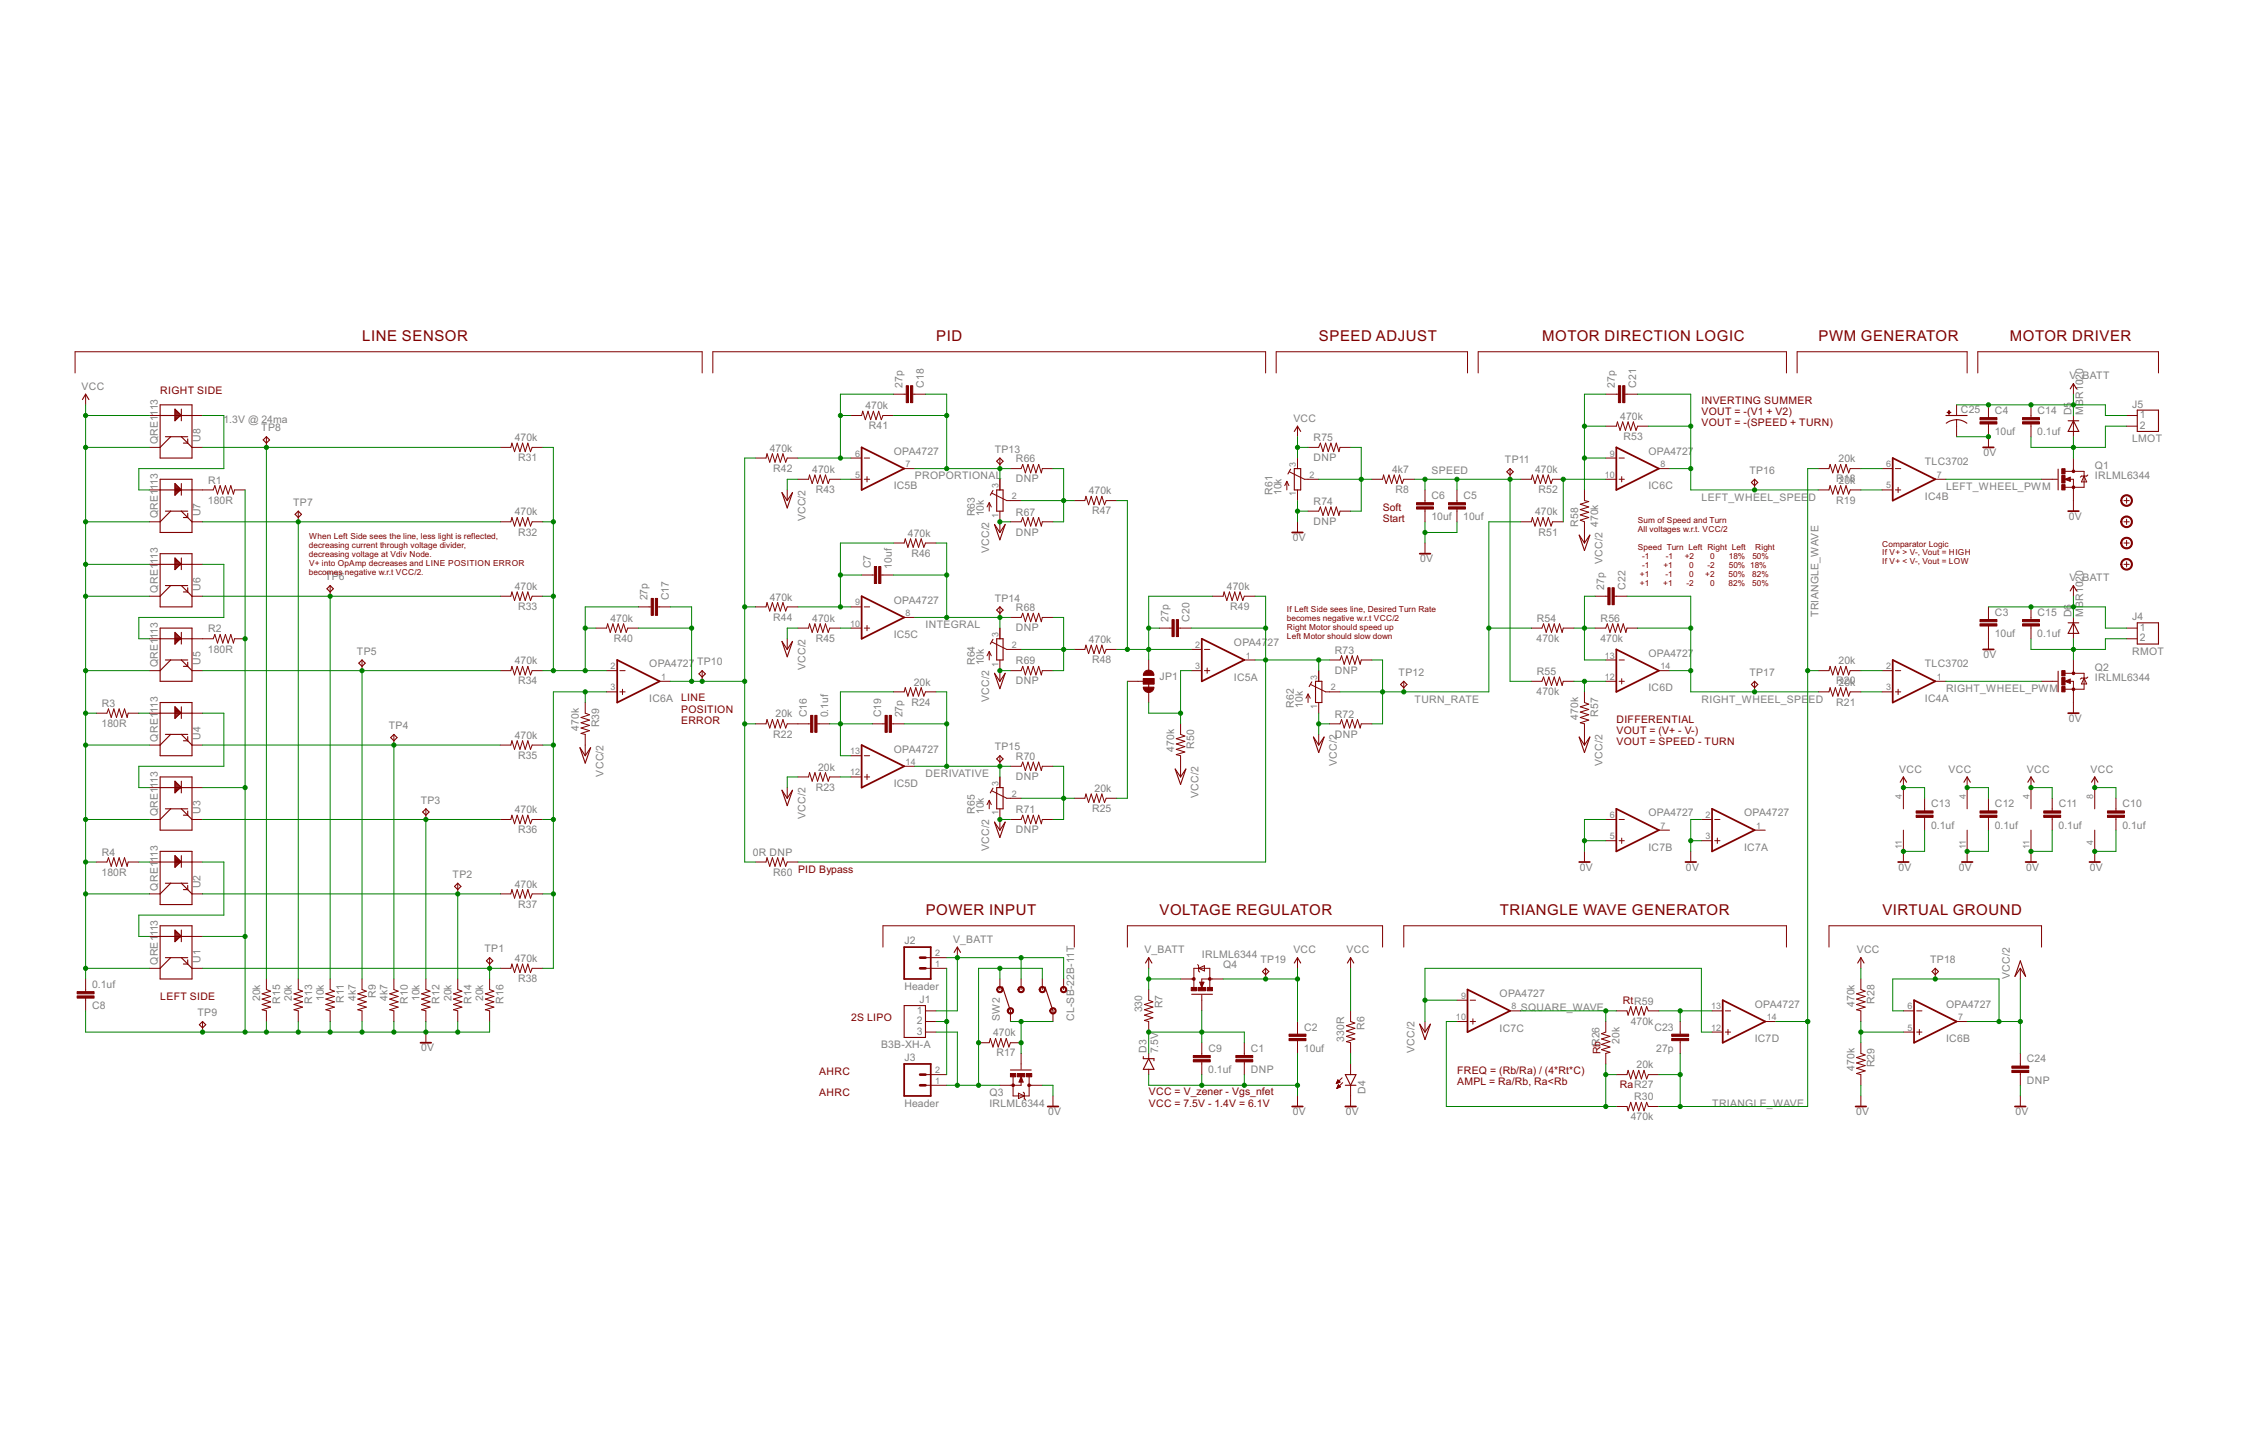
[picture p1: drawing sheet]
<svg xmlns="http://www.w3.org/2000/svg" width="432mm" height="279mm" viewBox="0 0 432 279" stroke-linecap="round" stroke-linejoin="round" font-family="sans-serif">
<defs><g id="words">
<g font-size="3.2" fill="#800000">
<text x="69.8" y="65.7">LINE SENSOR</text>
<text x="180.3" y="65.7">PID</text>
<text x="254" y="65.7">SPEED ADJUST</text>
<text x="297" y="65.7">MOTOR DIRECTION LOGIC</text>
<text x="350.3" y="65.7">PWM GENERATOR</text>
<text x="387.1" y="65.7">MOTOR DRIVER</text>
<text x="178.3" y="176.2">POWER INPUT</text>
<text x="223.3" y="176.2">VOLTAGE REGULATOR</text>
<text x="288.8" y="176.2">TRIANGLE WAVE GENERATOR</text>
<text x="362.5" y="176.2">VIRTUAL GROUND</text>
</g>
<g font-size="2.2" fill="#808080">
<text x="15.7" y="75.1">VCC</text>
<text x="173.8" y="74.7" transform="rotate(-90 173.8 74.7)">27p</text>
<text x="177.9" y="74.6" transform="rotate(-90 177.9 74.6)">C18</text>
<text x="311" y="74.7" transform="rotate(-90 311 74.7)">27p</text>
<text x="315.1" y="74.6" transform="rotate(-90 315.1 74.6)">C21</text>
<text x="398.6" y="73">V_BATT</text>
<text x="30.4" y="80" transform="rotate(-90 30.4 80)">113</text>
<text x="43" y="81.4">1.3V @ 24ma</text>
<text x="50.3" y="83.1">TP8</text>
<text x="166.7" y="78.8">470k</text>
<text x="167.3" y="82.7">R41</text>
<text x="249.1" y="81.2">VCC</text>
<text x="312" y="80.8">470k</text>
<text x="377.7" y="79.5">C25</text>
<text x="384.2" y="83.8">10uf</text>
<text x="384.2" y="79.7">C4</text>
<text x="392.4" y="83.8">0.1uf</text>
<text x="392.4" y="79.7">C14</text>
<text x="399" y="80" transform="rotate(-90 399 80)">D5</text>
<text x="401.2" y="80" transform="rotate(-90 401.2 80)">MBR1020</text>
<text x="410.6" y="78.5">J5</text>
<text x="412.1" y="80.5">1</text>
<text x="412.1" y="82.6">2</text>
<text x="30.4" y="85.5" transform="rotate(-90 30.4 85.5)">QRE1</text>
<text x="38.6" y="85.1" transform="rotate(-90 38.6 85.1)">U8</text>
<text x="99.1" y="84.9">470k</text>
<text x="99.8" y="88.8">R31</text>
<text x="148.3" y="87">470k</text>
<text x="172.1" y="87.6">OPA4727</text>
<text x="191.6" y="87.2">TP13</text>
<text x="195.7" y="89">R66</text>
<text x="253" y="88.8">DNP</text>
<text x="253" y="84.9">R75</text>
<text x="289.8" y="89.2">TP11</text>
<text x="312.7" y="84.7">R53</text>
<text x="317.5" y="87.6">OPA4727</text>
<text x="354.1" y="89">20k</text>
<text x="370.7" y="89.6">TLC3702</text>
<text x="382" y="87.8">0V</text>
<text x="410.6" y="85.1">LMOT</text>
<text x="30.4" y="94.3" transform="rotate(-90 30.4 94.3)">113</text>
<text x="40.1" y="93.1">R1</text>
<text x="148.9" y="90.8">R42</text>
<text x="156.5" y="91.1">470k</text>
<text x="157.1" y="94.9">R43</text>
<text x="172.1" y="94.2">IC5B</text>
<text x="176.2" y="92.3">PROPORTIONAL</text>
<text x="195.7" y="92.9">DNP</text>
<text x="209.7" y="95.2">470k</text>
<text x="245.1" y="95.3" transform="rotate(-90 245.1 95.3)">R61</text>
<text x="246.8" y="95.4" transform="rotate(-90 246.8 95.4)">10k</text>
<text x="268.1" y="91.1">4k7</text>
<text x="268.8" y="94.9">R8</text>
<text x="275.7" y="91.3">SPEED</text>
<text x="295.7" y="91.1">470k</text>
<text x="296.3" y="94.9">R52</text>
<text x="317.5" y="94.2">IC6C</text>
<text x="336.9" y="91.3">TP16</text>
<text x="353.6" y="92.9">R2108k</text>
<text x="374.8" y="94.3">LEFT_WHEEL_PWM</text>
<text x="403.5" y="92.3">IRLML6344</text>
<text x="403.5" y="90.2">Q1</text>
<text x="30.4" y="99.8" transform="rotate(-90 30.4 99.8)">QRE1</text>
<text x="38.6" y="99.4" transform="rotate(-90 38.6 99.4)">U7</text>
<text x="40" y="97">180R</text>
<text x="56.5" y="97.4">TP7</text>
<text x="99.1" y="99.3">470k</text>
<text x="155.1" y="100.4" transform="rotate(-90 155.1 100.4)">VCC/2</text>
<text x="187.8" y="99.4" transform="rotate(-90 187.8 99.4)">R63</text>
<text x="189.5" y="99.5" transform="rotate(-90 189.5 99.5)">10k</text>
<text x="195.7" y="99.3">R67</text>
<text x="210.3" y="99">R47</text>
<text x="253" y="101.1">DNP</text>
<text x="253" y="97.2">R74</text>
<text x="275.7" y="100.2">10uf</text>
<text x="275.7" y="96.1">C6</text>
<text x="281.8" y="100.2">10uf</text>
<text x="281.9" y="96.1">C5</text>
<text x="295.7" y="99.3">470k</text>
<text x="304" y="101.5" transform="rotate(-90 304 101.5)">R58</text>
<text x="307.8" y="101.5" transform="rotate(-90 307.8 101.5)">470k</text>
<text x="327.7" y="96.4">LEFT_WHEEL_SPEE</text>
<text x="348.3" y="96.4">D</text>
<text x="353.6" y="97">R19</text>
<text x="370.7" y="96.3">IC4B</text>
<text x="398.4" y="100.1">0V</text>
<text x="99.8" y="103.1">R32</text>
<text x="174.9" y="103.3">470k</text>
<text x="175.5" y="107.2">R46</text>
<text x="190.5" y="106.6" transform="rotate(-90 190.5 106.6)">VCC/2</text>
<text x="195.7" y="103.1">DNP</text>
<text x="249" y="104.2">0V</text>
<text x="296.3" y="103.1">R51</text>
<text x="30.4" y="108.7" transform="rotate(-90 30.4 108.7)">113</text>
<text x="38.6" y="113.7" transform="rotate(-90 38.6 113.7)">U6</text>
<text x="62.6" y="111.7">TP6</text>
<text x="99.1" y="113.6">470k</text>
<text x="167.7" y="109.4" transform="rotate(-90 167.7 109.4)">C7</text>
<text x="171.8" y="109.5" transform="rotate(-90 171.8 109.5)">10uf</text>
<text x="236.3" y="113.6">470k</text>
<text x="273.5" y="108.3">0V</text>
<text x="308.7" y="108.6" transform="rotate(-90 308.7 108.6)">VCC/2</text>
<text x="309" y="113.6" transform="rotate(-90 309 113.6)">27p</text>
<text x="313.1" y="113.5" transform="rotate(-90 313.1 113.5)">C22</text>
<text x="398.6" y="111.9">V_BATT</text>
<text x="30.4" y="114.2" transform="rotate(-90 30.4 114.2)">QRE1</text>
<text x="99.8" y="117.5">R33</text>
<text x="117.6" y="119.7">470k</text>
<text x="124.7" y="115.6" transform="rotate(-90 124.7 115.6)">27p</text>
<text x="128.8" y="115.6" transform="rotate(-90 128.8 115.6)">C17</text>
<text x="148.3" y="115.6">470k</text>
<text x="148.9" y="119.5">R44</text>
<text x="156.5" y="119.7">470k</text>
<text x="172.1" y="116.2">OPA4727</text>
<text x="191.6" y="115.8">TP14</text>
<text x="195.7" y="117.7">R68</text>
<text x="225" y="119.7" transform="rotate(-90 225 119.7)">27p</text>
<text x="229.1" y="119.7" transform="rotate(-90 229.1 119.7)">C20</text>
<text x="236.9" y="117.5">R49</text>
<text x="296" y="119.7">R54</text>
<text x="308.3" y="119.7">R56</text>
<text x="350.2" y="118.9" transform="rotate(-90 350.2 118.9)">TRIANGLE_WAVE</text>
<text x="384.2" y="118.6">C3</text>
<text x="392.4" y="118.6">C15</text>
<text x="399" y="118.9" transform="rotate(-90 399 118.9)">D6</text>
<text x="401.2" y="118.9" transform="rotate(-90 401.2 118.9)">MBR1020</text>
<text x="410.6" y="119.4">J4</text>
<text x="30.4" y="123" transform="rotate(-90 30.4 123)">113</text>
<text x="40" y="125.7">180R</text>
<text x="40.1" y="121.8">R2</text>
<text x="118.2" y="123.6">R40</text>
<text x="157.1" y="123.6">R45</text>
<text x="172.1" y="122.9">IC5C</text>
<text x="178.3" y="120.9">INTEGRAL</text>
<text x="195.7" y="121.6">DNP</text>
<text x="209.7" y="123.8">470k</text>
<text x="237.6" y="124.4">OPA47</text>
<text x="244.1" y="124.4">27</text>
<text x="257.1" y="125.9">R73</text>
<text x="296" y="123.6">470k</text>
<text x="308.2" y="123.6">470k</text>
<text x="384.2" y="122.7">10uf</text>
<text x="392.4" y="122.7">0.1uf</text>
<text x="412.1" y="121.5">1</text>
<text x="412.1" y="123.5">2</text>
<text x="30.4" y="128.5" transform="rotate(-90 30.4 128.5)">QRE1</text>
<text x="38.6" y="128.1" transform="rotate(-90 38.6 128.1)">U5</text>
<text x="68.7" y="126.1">TP5</text>
<text x="99.1" y="127.9">470k</text>
<text x="99.8" y="131.8">R34</text>
<text x="125" y="128.5">OPA4727</text>
<text x="134.3" y="128.1">TP10</text>
<text x="155.1" y="129.1" transform="rotate(-90 155.1 129.1)">VCC/2</text>
<text x="187.8" y="128.1" transform="rotate(-90 187.8 128.1)">R64</text>
<text x="189.5" y="128.1" transform="rotate(-90 189.5 128.1)">10k</text>
<text x="195.7" y="131.8">DNP</text>
<text x="195.7" y="127.9">R69</text>
<text x="210.3" y="127.7">R48</text>
<text x="223.3" y="130.9">JP1</text>
<text x="237.6" y="131.1">IC5A</text>
<text x="257.1" y="129.8">DNP</text>
<text x="269.4" y="130.2">TP12</text>
<text x="296" y="130">R55</text>
<text x="317.5" y="126.5">OPA4727</text>
<text x="336.9" y="130.2">TP17</text>
<text x="353.6" y="131.8">R2200k</text>
<text x="354.1" y="127.9">20k</text>
<text x="370.7" y="128.5">TLC3702</text>
<text x="382" y="126.7">0V</text>
<text x="403.5" y="131.2">IRLML6344</text>
<text x="403.5" y="129.1">Q2</text>
<text x="410.6" y="126.1">RMOT</text>
<text x="19.6" y="136.1">R3</text>
<text x="30.4" y="137.3" transform="rotate(-90 30.4 137.3)">113</text>
<text x="125" y="135.2">IC6A LINE</text>
<text x="175.5" y="135.9">R24</text>
<text x="176" y="132">20k</text>
<text x="190.5" y="135.2" transform="rotate(-90 190.5 135.2)">VCC/2</text>
<text x="249.2" y="136.3" transform="rotate(-90 249.2 136.3)">R62</text>
<text x="250.9" y="136.3" transform="rotate(-90 250.9 136.3)">10k</text>
<text x="272.4" y="135.3">TURN_RATE</text>
<text x="296" y="133.8">470k</text>
<text x="307.8" y="138" transform="rotate(-90 307.8 138)">R57</text>
<text x="317.5" y="133.1">IC6D</text>
<text x="327.7" y="135.3">RIGHT_WHEEL_SPE</text>
<text x="348.3" y="135.3">ED</text>
<text x="353.6" y="135.9">R21</text>
<text x="370.7" y="135.2">IC4A</text>
<text x="374.8" y="133.2">RIGHT_WHEEL_PWM</text>
<text x="19.6" y="140">180R</text>
<text x="30.4" y="142.8" transform="rotate(-90 30.4 142.8)">QRE1</text>
<text x="38.6" y="142.4" transform="rotate(-90 38.6 142.4)">U4</text>
<text x="74.9" y="140.4">TP4</text>
<text x="99.1" y="142.2">470k</text>
<text x="111.5" y="140.7" transform="rotate(-90 111.5 140.7)">470k</text>
<text x="115.4" y="140" transform="rotate(-90 115.4 140)">R39</text>
<text x="148.9" y="142">R22</text>
<text x="149.4" y="138.2">20k</text>
<text x="155.4" y="138.1" transform="rotate(-90 155.4 138.1)">C16</text>
<text x="159.5" y="138.1" transform="rotate(-90 159.5 138.1)">0.1uf</text>
<text x="169.7" y="138.1" transform="rotate(-90 169.7 138.1)">C19</text>
<text x="173.8" y="138.1" transform="rotate(-90 173.8 138.1)">27p</text>
<text x="257.1" y="142">DNP</text>
<text x="257.1" y="138.2">R72</text>
<text x="303.9" y="138.6" transform="rotate(-90 303.9 138.6)">470k</text>
<text x="398.4" y="139">0V</text>
<text x="99.8" y="146.1">R35</text>
<text x="116.2" y="149.5" transform="rotate(-90 116.2 149.5)">VCC/2</text>
<text x="157.6" y="148.4">20k</text>
<text x="172.1" y="144.9">OPA4727</text>
<text x="178.3" y="149.6">DERIVATIVE</text>
<text x="191.6" y="144.5">TP15</text>
<text x="195.7" y="146.4">R70</text>
<text x="226.1" y="144.8" transform="rotate(-90 226.1 144.8)">470k</text>
<text x="230" y="144.1" transform="rotate(-90 230 144.1)">R50</text>
<text x="257.5" y="147.5" transform="rotate(-90 257.5 147.5)">VCC/2</text>
<text x="308.7" y="147.5" transform="rotate(-90 308.7 147.5)">VCC/2</text>
<text x="365.8" y="148.8">VCC</text>
<text x="375.3" y="148.8">VCC</text>
<text x="390.4" y="148.8">VCC</text>
<text x="402.7" y="148.8">VCC</text>
<text x="30.4" y="151.7" transform="rotate(-90 30.4 151.7)">113</text>
<text x="81" y="154.7">TP3</text>
<text x="157.1" y="152.3">R23</text>
<text x="172.1" y="151.6">IC5D</text>
<text x="195.7" y="150.2">DNP</text>
<text x="210.8" y="152.5">20k</text>
<text x="230.9" y="153.6" transform="rotate(-90 230.9 153.6)">VCC/2</text>
<text x="371.9" y="155.4">C13</text>
<text x="384.2" y="155.4">C12</text>
<text x="396.5" y="155.4">C11</text>
<text x="408.8" y="155.4">C10</text>
<text x="30.4" y="157.1" transform="rotate(-90 30.4 157.1)">QRE1</text>
<text x="38.6" y="156.7" transform="rotate(-90 38.6 156.7)">U3</text>
<text x="99.1" y="156.6">470k</text>
<text x="99.8" y="160.4">R36</text>
<text x="155.1" y="157.7" transform="rotate(-90 155.1 157.7)">VCC/2</text>
<text x="187.8" y="156.7" transform="rotate(-90 187.8 156.7)">R65</text>
<text x="189.5" y="156.8" transform="rotate(-90 189.5 156.8)">10k</text>
<text x="195.7" y="160.5">DNP</text>
<text x="195.7" y="156.6">R71</text>
<text x="210.3" y="156.3">R25</text>
<text x="317.5" y="157.2">OPA4727</text>
<text x="335.9" y="157.2">OPA4727</text>
<text x="371.9" y="159.5">0.1uf</text>
<text x="384.2" y="159.5">0.1uf</text>
<text x="396.5" y="159.5">0.1uf</text>
<text x="408.8" y="159.5">0.1uf</text>
<text x="19.6" y="164.8">R4</text>
<text x="30.4" y="166" transform="rotate(-90 30.4 166)">113</text>
<text x="145" y="164.8">0R DNP</text>
<text x="190.5" y="163.9" transform="rotate(-90 190.5 163.9)">VCC/2</text>
<text x="304.2" y="167.6">0V</text>
<text x="317.5" y="163.8">IC7B</text>
<text x="324.7" y="167.6">0V</text>
<text x="335.9" y="163.8">IC7A</text>
<text x="365.7" y="167.6">0V</text>
<text x="377.3" y="167.6">0V</text>
<text x="390.2" y="167.6">0V</text>
<text x="402.5" y="167.6">0V</text>
<text x="19.6" y="168.6">180R</text>
<text x="30.4" y="171.5" transform="rotate(-90 30.4 171.5)">QRE1</text>
<text x="38.6" y="171.1" transform="rotate(-90 38.6 171.1)">U2</text>
<text x="87.2" y="169.1">TP2</text>
<text x="99.1" y="170.9">470k</text>
<text x="148.9" y="168.6">R60</text>
<text x="99.8" y="174.8">R37</text>
<text x="30.4" y="185.8" transform="rotate(-90 30.4 185.8)">QRE1</text>
<text x="30.4" y="180.3" transform="rotate(-90 30.4 180.3)">113</text>
<text x="38.6" y="185.4" transform="rotate(-90 38.6 185.4)">U1</text>
<text x="93.3" y="183.4">TP1</text>
<text x="99.1" y="185.2">470k</text>
<text x="174.2" y="181.7">J2</text>
<text x="183.6" y="181.5">V_BATT</text>
<text x="220.4" y="183.6">V_BATT</text>
<text x="231.5" y="184.4">IRLML6344</text>
<text x="242.8" y="185.4">TP19</text>
<text x="249.1" y="183.6">VCC</text>
<text x="259.3" y="183.6">VCC</text>
<text x="357.6" y="183.6">VCC</text>
<text x="371.7" y="185.4">TP18</text>
<text x="17.7" y="190.3">0.1uf</text>
<text x="99.8" y="189.1">R38</text>
<text x="174.2" y="190.6">Header</text>
<text x="235.6" y="186.5">Q4</text>
<text x="288.8" y="192">OPA4727</text>
<text x="387.1" y="188.5" transform="rotate(-90 387.1 188.5)">VCC/2</text>
<text x="17.8" y="194.3">C8</text>
<text x="38" y="195.7">TP9</text>
<text x="50.1" y="192.8" transform="rotate(-90 50.1 192.8)">20k</text>
<text x="54" y="193.3" transform="rotate(-90 54 193.3)">R15</text>
<text x="56.2" y="192.8" transform="rotate(-90 56.2 192.8)">20k</text>
<text x="60.1" y="193.3" transform="rotate(-90 60.1 193.3)">R13</text>
<text x="62.4" y="192.8" transform="rotate(-90 62.4 192.8)">10k</text>
<text x="66.2" y="193.1" transform="rotate(-90 66.2 193.1)">R11</text>
<text x="68.5" y="192.8" transform="rotate(-90 68.5 192.8)">4k7</text>
<text x="72.4" y="192.1" transform="rotate(-90 72.4 192.1)">R9</text>
<text x="74.6" y="192.8" transform="rotate(-90 74.6 192.8)">4k7</text>
<text x="78.5" y="193.3" transform="rotate(-90 78.5 193.3)">R10</text>
<text x="80.8" y="192.8" transform="rotate(-90 80.8 192.8)">10k</text>
<text x="84.7" y="193.3" transform="rotate(-90 84.7 193.3)">R12</text>
<text x="86.9" y="192.8" transform="rotate(-90 86.9 192.8)">20k</text>
<text x="90.8" y="193.3" transform="rotate(-90 90.8 193.3)">R14</text>
<text x="93.1" y="192.8" transform="rotate(-90 93.1 192.8)">20k</text>
<text x="96.9" y="193.3" transform="rotate(-90 96.9 193.3)">R16</text>
<text x="176.6" y="195.2">1</text>
<text x="176.6" y="197.2">2</text>
<text x="177.1" y="193.1">J1</text>
<text x="192.6" y="196.7" transform="rotate(-90 192.6 196.7)">SW2</text>
<text x="206.9" y="196.7" transform="rotate(-90 206.9 196.7)">CL-SB-22B-11T</text>
<text x="220" y="194.9" transform="rotate(-90 220 194.9)">330</text>
<text x="223.9" y="194.2" transform="rotate(-90 223.9 194.2)">R7</text>
<text x="292.9" y="194.6">SQUARE_WAVE</text>
<text x="314.1" y="197.3">470k</text>
<text x="338" y="194">OPA4727</text>
<text x="357.2" y="193.9" transform="rotate(-90 357.2 193.9)">470k</text>
<text x="361" y="193.3" transform="rotate(-90 361 193.3)">R28</text>
<text x="374.8" y="194">OPA4727</text>
<text x="81.1" y="202.4">0V</text>
<text x="169.7" y="201.8">B3B-XH-A</text>
<text x="176.6" y="199.3">3</text>
<text x="191.3" y="199.6">470k</text>
<text x="191.9" y="203.4">R17</text>
<text x="220.8" y="202.8" transform="rotate(-90 220.8 202.8)">D3</text>
<text x="223.1" y="202.8" transform="rotate(-90 223.1 202.8)">7.5V</text>
<text x="232.7" y="202.5">C9</text>
<text x="240.9" y="202.5">C1</text>
<text x="251.1" y="202.5">10uf</text>
<text x="251.2" y="198.4">C2</text>
<text x="258.9" y="200.6" transform="rotate(-90 258.9 200.6)">330R</text>
<text x="262.8" y="198.3" transform="rotate(-90 262.8 198.3)">R6</text>
<text x="272.4" y="202.8" transform="rotate(-90 272.4 202.8)">VCC/2</text>
<text x="288.8" y="198.6">IC7C</text>
<text x="308.1" y="201.4" transform="rotate(-90 308.1 201.4)">R26</text>
<text x="311.9" y="201" transform="rotate(-90 311.9 201)">20k</text>
<text x="318.6" y="198.4">C23</text>
<text x="319" y="202.5">27p</text>
<text x="338" y="200.7">IC7D</text>
<text x="374.8" y="200.7">IC6B</text>
<text x="174.2" y="204.3">J3</text>
<text x="232.7" y="206.6">0.1uf</text>
<text x="240.9" y="206.6">DNP</text>
<text x="315.2" y="205.7">20k</text>
<text x="357.2" y="206.2" transform="rotate(-90 357.2 206.2)">470k</text>
<text x="361" y="205.5" transform="rotate(-90 361 205.5)">R29</text>
<text x="390.4" y="208.7">DNP</text>
<text x="390.4" y="204.6">C24</text>
<text x="174.2" y="213.1">Header</text>
<text x="190.6" y="213.1">IRLML6344</text>
<text x="190.6" y="211">Q3</text>
<text x="201.9" y="214.7">0V</text>
<text x="249" y="214.7">0V</text>
<text x="259.2" y="214.7">0V</text>
<text x="263" y="210.6" transform="rotate(-90 263 210.6)">D4</text>
<text x="314.1" y="215.7">470k</text>
<text x="314.7" y="211.9">R30</text>
<text x="329.8" y="213.1">TRIANGLE_WAVE</text>
<text x="357.5" y="214.7">0V</text>
<text x="388.2" y="214.7">0V</text>
</g>
<g font-size="2.2" fill="#800000">
<text x="30.9" y="75.9">RIGHT SIDE</text>
<text x="327.7" y="77.7">INVERTING SUMMER</text>
<text x="327.7" y="79.9">VOUT = -(V1 + V2)</text>
<text x="327.7" y="82.1">VOUT = -(SPEED + TURN)</text>
<text x="266.3" y="98.3">Soft</text>
<text x="266.3" y="100.5">Start</text>
<text x="131.2" y="137.2">POSITION</text>
<text x="131.2" y="139.4">ERROR</text>
<text x="311.3" y="139.1">DIFFERENTIAL</text>
<text x="311.3" y="141.3">VOUT = (V+ - V-)</text>
<text x="311.3" y="143.5">VOUT = SPEED - TURN</text>
<text x="153.7" y="168">PID Bypass</text>
<text x="30.9" y="192.6">LEFT SIDE</text>
<text x="163.9" y="196.7">2S LIPO</text>
<text x="312.6" y="193.4">RtR59</text>
<text x="308.2" y="203" transform="rotate(-90 308.2 203)">Rb</text>
<text x="157.8" y="206.9">AHRC</text>
<text x="280.6" y="206.8">FREQ = (Rb/Ra) / (4*Rt*C)</text>
<text x="280.6" y="209">AMPL = Ra/Rb, Ra&lt;Rb</text>
<text x="312" y="209.6">RaR27</text>
<text x="157.8" y="211">AHRC</text>
<text x="221.3" y="210.9">VCC = V_zener - Vgs_nfet</text>
<text x="221.3" y="213.1">VCC = 7.5V - 1.4V = 6.1V</text>
</g>
<g font-size="1.9" fill="#808080">
<text x="164.7" y="87.9">6</text>
<text x="174.4" y="90">7</text>
<text x="249.6" y="90" transform="rotate(-90 249.6 90)">3</text>
<text x="310" y="87.9">9</text>
<text x="319.8" y="90">8</text>
<text x="363.3" y="90">6</text>
<text x="164.7" y="92">5</text>
<text x="192.3" y="94" transform="rotate(-90 192.3 94)">3</text>
<text x="249.6" y="95.6" transform="rotate(-90 249.6 95.6)">1</text>
<text x="252.2" y="92">2</text>
<text x="309.1" y="92">10</text>
<text x="363.3" y="94">5</text>
<text x="373" y="92">7</text>
<text x="192.3" y="99.7" transform="rotate(-90 192.3 99.7)">1</text>
<text x="194.9" y="96.1">2</text>
<text x="164.7" y="116.6">9</text>
<text x="174.4" y="118.6">8</text>
<text x="163.7" y="120.7">10</text>
<text x="192.3" y="122.7" transform="rotate(-90 192.3 122.7)">3</text>
<text x="194.9" y="124.8">2</text>
<text x="230.2" y="124.8">2</text>
<text x="117.6" y="128.9">2</text>
<text x="127.3" y="130.9">1</text>
<text x="192.3" y="128.4" transform="rotate(-90 192.3 128.4)">1</text>
<text x="230.2" y="128.9">3</text>
<text x="239.9" y="126.8">1</text>
<text x="253.7" y="130.9" transform="rotate(-90 253.7 130.9)">3</text>
<text x="309.1" y="126.8">13</text>
<text x="309.1" y="130.9">12</text>
<text x="319.8" y="128.9">14</text>
<text x="363.3" y="128.9">2</text>
<text x="373" y="130.9">1</text>
<text x="117.6" y="132.9">3</text>
<text x="253.7" y="136.5" transform="rotate(-90 253.7 136.5)">1</text>
<text x="256.3" y="132.9">2</text>
<text x="363.3" y="132.9">3</text>
<text x="163.7" y="145.2">13</text>
<text x="163.7" y="149.3">12</text>
<text x="174.4" y="147.3">14</text>
<text x="192.3" y="151.4" transform="rotate(-90 192.3 151.4)">3</text>
<text x="194.9" y="153.4">2</text>
<text x="366.3" y="153.9" transform="rotate(-90 366.3 153.9)">4</text>
<text x="378.6" y="153.9" transform="rotate(-90 378.6 153.9)">4</text>
<text x="390.9" y="153.9" transform="rotate(-90 390.9 153.9)">4</text>
<text x="403.1" y="153.9" transform="rotate(-90 403.1 153.9)">8</text>
<text x="192.3" y="157" transform="rotate(-90 192.3 157)">1</text>
<text x="310" y="157.5">6</text>
<text x="310" y="161.6">5</text>
<text x="319.8" y="159.6">7</text>
<text x="328.5" y="157.5">2</text>
<text x="328.5" y="161.6">3</text>
<text x="338.2" y="159.6">1</text>
<text x="366.3" y="163.5" transform="rotate(-90 366.3 163.5)">11</text>
<text x="378.6" y="163.5" transform="rotate(-90 378.6 163.5)">11</text>
<text x="390.9" y="163.5" transform="rotate(-90 390.9 163.5)">11</text>
<text x="403.1" y="162.7" transform="rotate(-90 403.1 162.7)">4</text>
<text x="180.1" y="184.1">2</text>
<text x="180.1" y="186.2">1</text>
<text x="280.4" y="196.4">10</text>
<text x="281.4" y="192.3">9</text>
<text x="291.1" y="194.4">8</text>
<text x="329.5" y="194.4">13</text>
<text x="340.3" y="196.4">14</text>
<text x="367.4" y="194.4">6</text>
<text x="377.1" y="196.4">7</text>
<text x="329.5" y="198.5">12</text>
<text x="367.4" y="198.5">5</text>
<text x="180.1" y="208.7">1</text>
<text x="180.1" y="206.6">2</text>
</g>
<g font-size="1.8" fill="#800000">
<text x="315.4" y="100.8">Sum of Speed and Turn</text>
<text x="59.5" y="105.6">decreasing current through voltage divider,</text>
<text x="59.5" y="107.3">decreasing voltage at Vdiv Node.</text>
<text x="59.5" y="103.9">When Left Side sees the line, less light is reflected,</text>
<text x="315.4" y="102.5">All voltages w.r.t. VCC/2</text>
<text x="315.4" y="105.9">Speed Turn Left Right Left</text>
<text x="316.3" y="107.6">-1</text>
<text x="320.8" y="107.6">-1</text>
<text x="324.5" y="107.6">+2</text>
<text x="329.4" y="107.6">0</text>
<text x="332.9" y="107.6">18%</text>
<text x="337.5" y="107.6">50%</text>
<text x="338.1" y="105.9">Right</text>
<text x="362.5" y="105.2">Comparator Logic</text>
<text x="362.5" y="107">If V+ &gt; V-, Vout = HIGH</text>
<text x="59.5" y="110.7">becomes negative w.r.t VCC/2.</text>
<text x="59.5" y="109">V+ into OpAmp decreases and LINE POSITION ERROR</text>
<text x="315.8" y="111">+1</text>
<text x="315.8" y="112.8">+1</text>
<text x="316.3" y="109.3">-1</text>
<text x="320.3" y="112.8">+1</text>
<text x="320.4" y="109.3">+1</text>
<text x="320.8" y="111">-1</text>
<text x="324.8" y="112.8">-2</text>
<text x="325.3" y="109.3">0</text>
<text x="325.3" y="111">0</text>
<text x="328.4" y="111">+2</text>
<text x="328.9" y="109.3">-2</text>
<text x="329.4" y="112.8">0</text>
<text x="332.9" y="111">50%</text>
<text x="332.9" y="112.8">82%</text>
<text x="332.9" y="109.3">50% 18%</text>
<text x="337.5" y="111">82%</text>
<text x="337.5" y="112.8">50%</text>
<text x="362.5" y="108.7">If V+ &lt; V-, Vout = LOW</text>
<text x="247.8" y="119.6">becomes negative w.r.t VCC/2</text>
<text x="247.9" y="117.9">If Left Side sees line, Desired Turn Rate</text>
<text x="247.9" y="121.3">Right Motor should speed up</text>
<text x="247.9" y="123">Left Motor should slow down</text>
</g>
</g></defs>
<g fill="none" stroke="#800000" stroke-width=".19">
<path d="M14.5 71.8v-4.1h120.7v4.1M16.5 75.9v2.1M137.3 71.8v-4.1h106.5v4.1M172.1 75.9h2.4M175.8 75.9h2.4M245.8 71.8v-4.1h36.8v4.1M284.7 71.8v-4.1h59.4v4.1M309.3 75.9h2.4M312.9 75.9h2.5M346.1 71.8v-4.1h32.8v4.1M376.8 78v2M380.9 71.8v-4.1h34.8v4.1"/>
<path d="M383 78v2.4M391.2 78v2.4M399.3 73.9v2M28.8 80h2M28.8 94.3h2M28.8 86.1h2M37 80h2M37 94.3h4.1l.3-.8 .5 1.6 .5-1.6 .5 1.6 .5-1.6 .5 1.6 .5-1.6 .6 1.6 .2-.8h2M37 86.1h2M51.3 84.1v2M57.4 98.4v2.1M96.4 86.1h2l.2-.8 .5 1.7 .5-1.7 .5 1.7 .5-1.7 .6 1.7 .5-1.7 .5 1.7 .3-.9h2"/>
<path d="M145.5 88.2h2l.2-.8 .6 1.6 .5-1.6 .5 1.6 .5-1.6 .5 1.6 .5-1.6 .5 1.6 .3-.8h2.1M151.6 94.3v2.1M153.7 92.3h2l.2-.8 .5 1.6 .6-1.6 .5 1.6 .5-1.6 .5 1.6 .5-1.6 .5 1.6 .3-.8h2.1M163.9 92.3h2M163.9 80h2l.3-.8 .5 1.6 .5-1.6 .5 1.6 .5-1.6 .5 1.6 .5-1.6 .5 1.6 .4-.8h2M163.9 88.2h2M166.5 92.3h1M166.5 88.2h1M167 91.8v1M174.1 90.2h2.1M190.5 96.8v1.6M190.5 96.8l-.4 .8"/>
<path d="M190.5 96.8l.4 .8M191.1 95l2.8 1.4h2.8M192.6 88.2v2M192.6 92.3v2M192.6 98.4v4.1M194.6 90.2h2.1l.3-.8 .5 1.7 .5-1.7 .5 1.7 .5-1.7 .5 1.7 .5-1.7 .6 1.7 .1-.9h2.1M206.9 96.4h2l.2-.8 .6 1.6 .5-1.6 .5 1.6 .5-1.6 .5 1.6 .5-1.6 .5 1.6 .3-.8h2.1M247.8 92.7v1.6M247.8 92.7l-.4 .8M247.8 92.7l.4 .8M248.4 90.9l2.8 1.4h2.8M249.9 82.1v2"/>
<path d="M249.9 88.2v2M249.9 94.3v2.1M251.9 86.1h2.1l.3-.8 .5 1.7 .5-1.7 .5 1.7 .5-1.7 .6 1.7 .5-1.7 .5 1.7 .2-.9h2M251.9 98.4h2.1l.3-.8 .5 1.7 .5-1.7 .5 1.7 .5-1.7 .6 1.7 .5-1.7 .5 1.7 .2-.9h2M264.2 92.3h2.1l.2-.8 .5 1.6 .5-1.6 .5 1.6 .5-1.6 .5 1.6 .5-1.6 .5 1.6 .4-.8h2M274.4 94.3v2.5M274.4 98v2.5M280.6 94.3v2.5M280.6 98v2.5M290.8 90.2v2.1M292.9 92.3h2l.2-.8 .5 1.6 .6-1.6 .5 1.6 .5-1.6 .5 1.6 .5-1.6 .5 1.6 .3-.8h2.1M305.2 94.3v2.1l.8 .2-1.6 .5 1.6 .5-1.6 .5 1.6 .5-1.6 .5 1.6 .6-1.6 .5 .8 .3v4.1"/>
<path d="M309.3 92.3h2M309.3 82.1h2l.2-.9 .5 1.7 .5-1.7 .6 1.7 .5-1.7 .5 1.7 .5-1.7 .5 1.7 .3-.8h2.1M309.3 88.2h2M311.8 92.3h1M311.8 88.2h1M312.3 91.8v1M319.5 90.2h2M337.9 92.3v2M350.2 94.3h2.1l.2-.8 .5 1.6 .5-1.6 .5 1.6 .5-1.6 .5 1.6 .5-1.6 .5 1.6 .3-.8h2.1M350.2 90.2h2.1l.2-.8 .5 1.7 .5-1.7 .5 1.7 .5-1.7 .5 1.7 .5-1.7 .5 1.7 .3-.9h2.1M362.5 94.3h2M362.5 90.2h2"/>
<path d="M365 94.3h1.1M365 90.2h1.1M365.6 93.8v1M372.7 92.3h2.1M376.8 80.8v3.3M383 81.6v4.5M391.2 81.6v2.5M393.2 92.3h3.1M397.7 92.3l1-.4v.8zM397.7 90.8h3.7v3h-3.7M398.6 92.3h.7v6.1M399.3 80v4.1"/>
<path d="M399.3 88.2v2.6M401.4 91.7l.5 1.1h-1zM402.1 91.5l-.2 .2h-1l-.2 .2M409.1 96.4h1M409.6 80h2M409.6 82.1h2M409.6 95.9v1M409.6 100v1M28.8 114.8h2M28.8 100.5h2M28.8 108.7h2M37 114.8h2"/>
<path d="M37 100.5h2M37 108.7h2M63.6 112.8v2M96.4 114.8h2l.2-.8 .5 1.6 .5-1.6 .5 1.6 .5-1.6 .6 1.6 .5-1.6 .5 1.6 .3-.8h2M96.4 100.5h2l.2-.8 .5 1.6 .5-1.6 .5 1.6 .5-1.6 .6 1.6 .5-1.6 .5 1.6 .3-.8h2M123 116.9h2.4M126.6 116.9h2.5M145.5 116.9h2l.2-.9 .6 1.7 .5-1.7 .5 1.7 .5-1.7 .5 1.7 .5-1.7 .5 1.7 .3-.8h2.1M163.9 116.9h2M165.9 110.7h2.5M166.5 116.9h1M169.6 110.7h2.5"/>
<path d="M172.1 104.6h2l.2-.8 .6 1.6 .5-1.6 .5 1.6 .5-1.6 .5 1.6 .5-1.6 .5 1.6 .3-.8h2.1M174.1 118.9h2.1M192.6 116.9v2M194.6 100.5h2.1l.3-.8 .5 1.6 .5-1.6 .5 1.6 .5-1.6 .5 1.6 .5-1.6 .6 1.6 .1-.8h2.1M194.6 118.9h2.1l.3-.8 .5 1.6 .5-1.6 .5 1.6 .5-1.6 .5 1.6 .5-1.6 .6 1.6 .1-.8h2.1M233.5 114.8h2.1l.2-.8 .5 1.6 .5-1.6 .5 1.6 .5-1.6 .5 1.6 .5-1.6 .6 1.6 .2-.8h2.1M249.9 100.5v2M274.4 104.6v2M292.9 100.5h2l.2-.8 .5 1.6 .6-1.6 .5 1.6 .5-1.6 .5 1.6 .5-1.6 .5 1.6 .3-.8h2.1M307.2 114.8h2.5M310.9 114.8h2.5M383 116.9v2.4"/>
<path d="M391.2 116.9v2.4M399.3 112.8v2M399.3 118.9v4.1M409.1 100.5h1M409.1 104.6h1M409.1 108.7h1M409.6 104.1v1M409.6 108.2v1M18.5 137.3h2.1l.3-.8 .5 1.7 .5-1.7 .5 1.7 .5-1.7 .6 1.7 .5-1.7 .5 1.7 .2-.9h2M28.8 137.3h2M28.8 123h2M28.8 129.1h2"/>
<path d="M37 137.3h2M37 123h4.1l.3-.8 .5 1.6 .5-1.6 .5 1.6 .5-1.6 .5 1.6 .5-1.6 .6 1.6 .2-.8h2M37 129.1h2M69.7 127.1v2M96.4 129.1h2l.2-.8 .5 1.7 .5-1.7 .5 1.7 .5-1.7 .6 1.7 .5-1.7 .5 1.7 .3-.9h2M112.7 135.3v2l.8 .3-1.6 .6 1.6 .5-1.6 .5 1.6 .5-1.6 .5 1.6 .5-1.6 .5 .8 .2v4.1M114.8 120.9h2l.2-.8 .5 1.7 .5-1.7 .6 1.7 .5-1.7 .5 1.7 .5-1.7 .5 1.7 .3-.9h2.1M116.8 133.2h2.1M116.8 129.1h2.1M119.4 133.2h1M119.4 129.1h1M119.9 132.7v1.1"/>
<path d="M127 131.2h2.1M135.2 129.1v2.1M145.5 139.4h2l.2-.8 .6 1.6 .5-1.6 .5 1.6 .5-1.6 .5 1.6 .5-1.6 .5 1.6 .3-.8h4.5M151.6 123v2.1M153.7 120.9h2l.2-.8 .5 1.7 .6-1.7 .5 1.7 .5-1.7 .5 1.7 .5-1.7 .5 1.7 .3-.9h2.1M157.4 139.4h2.4M163.9 120.9h2M166.5 120.9h1M167 120.4v1.1M168 139.4h2.5M171.7 139.4h2.4M172.1 133.2h2l.2-.8 .6 1.6 .5-1.6 .5 1.6 .5-1.6 .5 1.6 .5-1.6 .5 1.6 .3-.8h2.1"/>
<path d="M190.5 125.5v1.6M190.5 125.5l-.4 .8M190.5 125.5l.4 .8M191.1 123.6l2.8 1.5h2.8M192.6 120.9v2.1M192.6 127.1v4.1M194.6 129.1h2.1l.3-.8 .5 1.7 .5-1.7 .5 1.7 .5-1.7 .5 1.7 .5-1.7 .6 1.7 .1-.9h2.1M206.9 125.1h2l.2-.9 .6 1.7 .5-1.7 .5 1.7 .5-1.7 .5 1.7 .5-1.7 .5 1.7 .3-.8h2.1M217.1 131.2h3.1M220.2 130.7h2v1h-2zM221.2 127.1v2M221.2 133.2v2.1"/>
<path d="M223.3 120.9h2.4M226.9 120.9h2.5M227.4 139.4v2l.8 .3-1.7 .5 1.7 .5-1.7 .6 1.7 .5-1.7 .5 1.7 .5-1.7 .5 .9 .2v4.1M229.4 125.1h2.1M229.4 129.1h2.1M232 125.1h1M232 129.1h1M232.5 128.6v1M239.6 127.1h2.1M251.9 133.6v1.7M251.9 133.6l-.4 .9M251.9 133.6l.4 .9"/>
<path d="M252.5 131.8l2.8 1.4h2.8M254 129.1v2.1M254 135.3v2M256 139.4h2.1l.3-.8 .5 1.6 .5-1.6 .5 1.6 .5-1.6 .5 1.6 .6-1.6 .5 1.6 .2-.8h2M256 127.1h2.1l.3-.8 .5 1.6 .5-1.6 .5 1.6 .5-1.6 .5 1.6 .6-1.6 .5 1.6 .2-.8h2M270.4 131.2v2M294.9 131.2h2.1l.3-.8 .5 1.6 .5-1.6 .5 1.6 .5-1.6 .5 1.6 .6-1.6 .5 1.6 .2-.8h2M294.9 120.9h2.1l.3-.8 .5 1.7 .5-1.7 .5 1.7 .5-1.7 .5 1.7 .6-1.7 .5 1.7 .2-.9h2M305.2 133.2v2.1l.8 .3-1.6 .5 1.6 .5-1.6 .5 1.6 .5-1.6 .6 1.6 .5-1.6 .5 .8 .2v4.1M307.2 120.9h2.1l.3-.8 .5 1.7 .5-1.7 .5 1.7 .5-1.7 .5 1.7 .5-1.7 .5 1.7 .3-.9h2M309.3 131.2h2M309.3 127.1h2"/>
<path d="M311.8 131.2h1M311.8 127.1h1M312.3 130.7v1M319.5 129.1h2M337.9 131.2v2M350.2 133.2h2.1l.2-.8 .5 1.6 .5-1.6 .5 1.6 .5-1.6 .5 1.6 .5-1.6 .5 1.6 .3-.8h2.1M350.2 129.1h2.1l.2-.8 .5 1.7 .5-1.7 .5 1.7 .5-1.7 .5 1.7 .5-1.7 .5 1.7 .3-.9h2.1M362.5 133.2h2M362.5 129.1h2M365 133.2h1.1M365 129.1h1.1M365.6 132.7v1.1"/>
<path d="M372.7 131.2h2.1M383 120.5v4.6M391.2 120.5v2.5M393.2 131.2h3.1M397.7 131.2l1-.4v.8zM397.7 129.6h3.7v3.1h-3.7M398.6 131.2h.7v6.1M399.3 127.1v2.5M401.4 130.6l.5 1.1h-1zM402.1 130.4l-.2 .2h-1l-.2 .2M409.6 120.9h2M409.6 123h2"/>
<path d="M28.8 143.5h2M28.8 157.8h2M28.8 151.7h2M37 143.5h2M37 157.8h2M37 151.7h2M75.9 141.4v2.1M82 155.7v2.1M96.4 143.5h2l.2-.9 .5 1.7 .5-1.7 .5 1.7 .5-1.7 .6 1.7 .5-1.7 .5 1.7 .3-.8h2M96.4 157.8h2l.2-.8 .5 1.6 .5-1.6 .5 1.6 .5-1.6 .6 1.6 .5-1.6 .5 1.6 .3-.8h2M151.6 151.7v2M153.7 149.6h2l.2-.8 .5 1.6 .6-1.6 .5 1.6 .5-1.6 .5 1.6 .5-1.6 .5 1.6 .3-.8h2.1"/>
<path d="M163.9 149.6h2M163.9 145.5h2M166.5 149.6h1M166.5 145.5h1M167 149.1v1M174.1 147.6h2.1M190.5 154.1v1.6M190.5 154.1l-.4 .8M190.5 154.1l.4 .8M191.1 152.3l2.8 1.4h2.8M192.6 145.5v2.1M192.6 149.6v2.1"/>
<path d="M192.6 155.7v4.2M194.6 157.8h2.1l.3-.8 .5 1.6 .5-1.6 .5 1.6 .5-1.6 .5 1.6 .5-1.6 .6 1.6 .1-.8h2.1M194.6 147.6h2.1l.3-.9 .5 1.7 .5-1.7 .5 1.7 .5-1.7 .5 1.7 .5-1.7 .6 1.7 .1-.8h2.1M206.9 153.7h2l.2-.8 .6 1.6 .5-1.6 .5 1.6 .5-1.6 .5 1.6 .5-1.6 .5 1.6 .3-.8h2.1M254 141.4v2.1M309.3 157.8h2M311.8 157.8h1M319.5 159.9h2M327.7 157.8h2M330.2 157.8h1.1M337.9 159.9h2.1M366.6 149.6v6.1"/>
<path d="M366.6 159.9v6.1M370.7 153.7v2.5M370.7 157.4v2.5M378.9 149.6v6.1M378.9 159.9v6.1M383 153.7v2.5M383 157.4v2.5M391.2 149.6v6.1M391.2 159.9v6.1M395.2 153.7v2.5M395.2 157.4v2.5M403.4 149.6v6.1"/>
<path d="M403.4 159.9v6.1M407.5 153.7v2.5M407.5 157.4v2.5M18.5 166h2.1l.3-.8 .5 1.6 .5-1.6 .5 1.6 .5-1.6 .6 1.6 .5-1.6 .5 1.6 .2-.8h2M28.8 172.1h2M28.8 166h2M37 172.1h2M37 166h2M88.2 170.1v2M96.4 172.1h2l.2-.8 .5 1.7 .5-1.7 .5 1.7 .5-1.7 .6 1.7 .5-1.7 .5 1.7 .3-.9h2M145.5 166h2l.2-.8 .6 1.6 .5-1.6 .5 1.6 .5-1.6 .5 1.6 .5-1.6 .5 1.6 .3-.8h2.1M305.2 163.9v2.1"/>
<path d="M309.3 161.9h2M311.8 161.9h1M312.3 161.4v1M325.6 163.9v2.1M327.7 161.9h2M330.2 161.9h1.1M330.8 161.4v1M16.5 188.5v2.5M16.5 192.2v2.4M28.8 186.5h2M28.8 180.3h2M37 186.5h2"/>
<path d="M37 180.3h2M39 196.7v2M51.3 188.5v2l.8 .4-1.6 .5 1.6 .5-1.6 .5 1.6 .5-1.6 .5 1.6 .5-1.6 .5 .8 .2v2.1M57.4 188.5v2l.9 .4-1.7 .5 1.7 .5-1.7 .5 1.7 .5-1.7 .5 1.7 .5-1.7 .5 .8 .2v2.1M63.6 188.5v2l.8 .4-1.6 .5 1.6 .5-1.6 .5 1.6 .5-1.6 .5 1.6 .5-1.6 .5 .8 .2v2.1M69.7 188.5v2l.8 .4-1.6 .5 1.6 .5-1.6 .5 1.6 .5-1.6 .5 1.6 .5-1.6 .5 .8 .2v2.1M75.9 188.5v2l.8 .4-1.6 .5 1.6 .5-1.6 .5 1.6 .5-1.6 .5 1.6 .5-1.6 .5 .8 .2v2.1M82 188.5v2l.8 .4-1.6 .5 1.6 .5-1.6 .5 1.6 .5-1.6 .5 1.6 .5-1.6 .5 .8 .2v2.1M82 198.7v2.1M88.2 188.5v2l.8 .4-1.7 .5 1.7 .5-1.7 .5 1.7 .5-1.7 .5 1.7 .5-1.7 .5 .9 .2v2.1M94.3 188.5v2l.8 .4-1.6 .5 1.6 .5-1.6 .5 1.6 .5-1.6 .5 1.6 .5-1.6 .5 .8 .2v2.1M94.3 184.4v2.1"/>
<path d="M96.4 186.5h2l.2-.9 .5 1.7 .5-1.7 .5 1.7 .5-1.7 .6 1.7 .5-1.7 .5 1.7 .3-.8h2M170.1 182.4v-4.1h36.8v4.1M178.2 186.5h4.1M178.2 194.6h2.1M178.2 196.7h2.1M178.2 198.7h2.1M178.2 184.4h4.1M184.4 182.4v2M192.6 188.5v2M194.6 194.6v2.1M196.7 188.5v2M200.7 188.5v2"/>
<path d="M202.8 194.6v2.1M204.9 188.5v2M217.1 182.4v-4.1h49.2v4.1M221.2 184.4v2.1M221.2 190.5v2.1l.8 .3-1.6 .5 1.6 .5-1.6 .5 1.6 .5-1.6 .6 1.6 .5-1.6 .5 .8 .2v2M227.4 188.5h2.5M229.9 190.1v-3.6h3.1v3.6M230.7 185.7l.1 .2v1.1l.3 .2M230.8 186.5l1.2-.6v1.1zM231.1 189.1h.8l-.4 1zM231.5 191.6v3M235.6 188.5h-4.1v.7"/>
<path d="M243.8 186.5v2M249.9 184.4v2.1M249.9 196.7v2.5M260.1 184.4v2.1M260.1 194.6v2.1l.8 .3-1.6 .5 1.6 .5-1.6 .5 1.6 .6-1.6 .5 1.6 .5-1.6 .5 .8 .2v2M270.4 182.4v-4.1h73.7v4.1M274.4 196.7v2M280.6 196.7h2M280.6 192.6h2M283.1 196.7h1.1M283.1 192.6h1.1M283.7 196.2v1"/>
<path d="M290.8 194.6h2.1M309.3 196.7v2l-.9 .4 1.7 .5-1.7 .5 1.7 .5-1.7 .5 1.7 .5-1.7 .5 1.7 .5-.8 .2v2.1M311.3 194.6h2.1l.2 .9 .5-1.7 .5 1.7 .5-1.7 .5 1.7 .5-1.7 .5 1.7 .5-1.7 .4 .8h2M323.6 196.7v2.5M329.7 194.6h2.1M329.7 198.7h2.1M332.3 194.6h1M332.3 198.7h1M332.8 198.2v1M340 196.7h2M352.3 182.4v-4.1h40.9v4.1M358.4 188.5v2l.8 .4-1.6 .5 1.6 .5-1.6 .5 1.6 .5-1.6 .5 1.6 .5-1.6 .5 .8 .2v2.1"/>
<path d="M358.4 184.4v2.1M366.6 194.6h2M366.6 198.7h2M369.1 194.6h1.1M369.1 198.7h1.1M369.7 198.2v1M372.7 186.5v2M376.8 196.7h2.1M389.1 186.5v2M178.2 206.9h4.1M178.2 209h4.1M188.5 200.8h2l.2-.8 .5 1.6 .5-1.6 .6 1.6 .5-1.6 .5 1.6 .5-1.6 .5 1.6 .3-.8h2.1"/>
<path d="M195.1 207.3v3.7h3.1v-3.7M196.2 210.5l1.1 .5-1.1 .5zM196.7 207.3l.4 1.1h-.8zM196.7 208.3v.7h-4.1M196.7 202.8v3.1M197.1 210.3l.2 .2v1l.2 .2M198.2 209h2.5M202.8 211v2.1M221.2 202.8v1.1M221.2 205.9v1M231.5 200.8v2.4M231.5 204.5v2.4"/>
<path d="M239.6 200.8v2.4M239.6 204.5v2.4M249.9 200.4v2.4M249.9 211v2.1M257.4 208.6h.1M257.4 208.5h.3M257.5 208.4h.5M257.5 209.5h.2M257.5 208.3h.5M257.5 209.4h.4M257.6 208.2h.3M257.6 209.3h.5"/>
<path d="M257.6 208.1h.3M257.6 208h.2M257.6 209.2h.5M257.7 208l-.3 .7M257.7 208l.4 .4-.7 .3M257.7 208h.1M257.7 209.1h.3M257.7 209h.2M257.8 208.9l.4 .4-.7 .3zM258.5 207.5l-1.1 1.2M258.6 208.5l-1.1 1.1M260.1 204.9v2"/>
<path d="M260.1 209v4.1M311.3 206.9h2.1l.2-.8 .5 1.7 .5-1.7 .5 1.7 .5-1.7 .5 1.7 .5-1.7 .5 1.7 .4-.9h2M311.3 213.1h2.1l.2 .8 .5-1.6 .5 1.6 .5-1.6 .5 1.6 .5-1.6 .5 1.6 .5-1.6 .4 .8h2M323.6 200.4v2.4M358.4 200.8v2l.8 .3-1.6 .5 1.6 .6-1.6 .5 1.6 .5-1.6 .5 1.6 .5-1.6 .5 .8 .2v2.1M358.4 211v2.1M389.1 202.8v2.5M389.1 206.5v2.5M389.1 211v2.1"/>
</g>
<g fill="#800000" stroke="#800000" stroke-width=".19">
<path d="M399.2 90.6h.3v.3h-.3z" fill-rule="evenodd"/>
<path d="M399.2 132.5h.3v.4h-.3z" fill-rule="evenodd"/>
<path d="M399.2 129.5h.3v.3h-.3z" fill-rule="evenodd"/>
<path d="M220.2 132.3h2a1.03 1.03 0 0 1-1 1.1 1.03 1.03 0 0 1-1-1.1z" fill-rule="evenodd"/>
<path d="M220.5 129.4a1.03 1.03 0 0 1 1.1-.3 1.03 1.03 0 0 1 .6 .9h-2z" fill-rule="evenodd"/>
<path d="M194.2 194.2a.62 .62 0 0 1 .9 .2 .62 .62 0 0 1-.3 .8 .62 .62 0 0 1-.8-.6h.2a.41 .41 0 0 1 .6-.3 .41 .41 0 0 1 .1 .7 .41 .41 0 0 1-.7-.2v-.2h-.2z" fill-rule="evenodd"/>
<path d="M192.1 190.1a.61 .61 0 0 1 1 .1 .61 .61 0 0 1-.4 .9 .61 .61 0 0 1-.7-.6h.2a.4 .4 0 0 1 .5-.3 .4 .4 0 0 1 .2 .6 .4 .4 0 0 1-.7-.1v-.2h-.2z" fill-rule="evenodd"/>
<path d="M196.2 190.1a.62 .62 0 0 1 1 .1 .62 .62 0 0 1-.4 .9 .62 .62 0 0 1-.8-.6h.3a.41 .41 0 0 1 .6-.3 .41 .41 0 0 1 0 .7 .41 .41 0 0 1-.6-.2v-.2h-.3z" fill-rule="evenodd"/>
<path d="M200.3 190.1a.62 .62 0 0 1 1 .2 .62 .62 0 0 1-.4 .9 .62 .62 0 0 1-.8-.7h.2a.4 .4 0 0 1 .6-.3 .4 .4 0 0 1 .1 .6 .4 .4 0 0 1-.6-.1l-.1-.2h-.2z" fill-rule="evenodd"/>
<path d="M204.4 190.1a.62 .62 0 0 1 1 .1 .62 .62 0 0 1-.4 .9 .62 .62 0 0 1-.8-.6h.2a.41 .41 0 0 1 .6-.3 .41 .41 0 0 1 .1 .7 .41 .41 0 0 1-.6-.2l-.1-.2h-.2z" fill-rule="evenodd"/>
<path d="M202.4 194.2a.62 .62 0 0 1 .9 .2 .62 .62 0 0 1-.3 .8 .62 .62 0 0 1-.8-.6h.2a.41 .41 0 0 1 .6-.3 .41 .41 0 0 1 .1 .7 .41 .41 0 0 1-.7-.2v-.2h-.2z" fill-rule="evenodd"/>
<path d="M408.8 95.5a1.13 1.13 0 0 1 1.8 .3 1.13 1.13 0 0 1-.7 1.7 1.13 1.13 0 0 1-1.4-1.1h.2a.93 .93 0 0 1 1.3-.8 .93 .93 0 0 1 .2 1.6 .93 .93 0 0 1-1.5-.6v-.2h-.2z" fill-rule="evenodd"/>
<path d="M408.8 99.6a1.12 1.12 0 0 1 1.8 .4 1.12 1.12 0 0 1-.8 1.6 1.12 1.12 0 0 1-1.3-1.1h.2a.93 .93 0 0 1 1.3-.8 .93 .93 0 0 1 .2 1.6 .93 .93 0 0 1-1.5-.6v-.2h-.2v-.3z" fill-rule="evenodd"/>
<path d="M408.8 103.7a1.12 1.12 0 0 1 1.8 .3 1.12 1.12 0 0 1-.8 1.7 1.12 1.12 0 0 1-1.3-1.1h.2a.93 .93 0 0 1 1.3-.8 .93 .93 0 0 1 .2 1.6 .93 .93 0 0 1-1.5-.6v-.2h-.2z" fill-rule="evenodd"/>
<path d="M408.8 107.8a1.12 1.12 0 0 1 1.8 .3 1.12 1.12 0 0 1-.8 1.7 1.12 1.12 0 0 1-1.3-1.1h.2a.93 .93 0 0 1 1.3-.8 .93 .93 0 0 1 .2 1.6 .93 .93 0 0 1-1.5-.6v-.2h-.2v-.3z" fill-rule="evenodd"/>
<circle cx="399.3" cy="93.8" r=".27"/>
<circle cx="195.1" cy="209" r=".27"/>
<circle cx="198.2" cy="209" r=".27"/>
<circle cx="233" cy="188.5" r=".27"/>
<circle cx="229.9" cy="188.5" r=".27"/>
</g>
<g fill="#800000" stroke="#800000" stroke-width=".19">
<path d="M397.1 93.3h.6v1h-.6z"/>
<path d="M397.1 90.3h.6v1h-.6z"/>
<path d="M397.1 91.6h.6v1.4h-.6z"/>
<path d="M397.1 132.2h.6v1h-.6z"/>
<path d="M397.1 129.1h.6v1.1h-.6z"/>
<path d="M397.1 130.5h.6v1.4h-.6z"/>
<path d="M169.2 109.1h.5v3.3h-.5z"/>
<path d="M168.4 109.1h.4v3.3h-.4z"/>
<path d="M156.9 137.8h.5v3.2h-.5z"/>
<path d="M156.1 137.8h.4v3.2h-.4z"/>
<path d="M369 157h3.3v.4h-3.3z"/>
<path d="M369 156.1h3.3v.5h-3.3z"/>
<path d="M322 200h3.2v.4h-3.2z"/>
<path d="M322 199.1h3.2v.5h-3.2z"/>
<path d="M381.3 157h3.3v.4h-3.3z"/>
<path d="M381.3 156.1h3.3v.5h-3.3z"/>
<path d="M393.6 157h3.3v.4h-3.3z"/>
<path d="M393.6 156.1h3.3v.5h-3.3z"/>
<path d="M381.3 81.2h3.3v.4h-3.3z"/>
<path d="M381.3 80.4h3.3v.4h-3.3z"/>
<path d="M381.3 120.1h3.3v.4h-3.3z"/>
<path d="M381.3 119.3h3.3v.4h-3.3z"/>
<path d="M248.3 200h3.2v.4h-3.2z"/>
<path d="M248.3 199.1h3.2v.5h-3.2z"/>
<path d="M389.5 81.2h3.3v.4h-3.3z"/>
<path d="M389.5 80.4h3.3v.4h-3.3z"/>
<path d="M389.5 120.1h3.3v.4h-3.3z"/>
<path d="M389.5 119.3h3.3v.4h-3.3z"/>
<path d="M171.3 137.8h.4v3.2h-.4z"/>
<path d="M170.5 137.8h.4v3.2h-.4z"/>
<path d="M387.5 206.1h3.2v.4h-3.2z"/>
<path d="M387.5 205.3h3.2v.4h-3.2z"/>
<path d="M309.7 113.2h.4v3.2h-.4z"/>
<path d="M310.5 113.2h.4v3.2h-.4z"/>
<path d="M311.7 74.3h.4v3.2h-.4z"/>
<path d="M312.5 74.3h.4v3.2h-.4z"/>
<path d="M125.4 115.2h.4v3.3h-.4z"/>
<path d="M126.2 115.2h.4v3.3h-.4z"/>
<path d="M174.5 74.3h.5v3.2h-.5z"/>
<path d="M175.4 74.3h.4v3.2h-.4z"/>
<path d="M220.2 130.7h2v1h-2z"/>
<path d="M194.6 206.7h1v.6h-1z"/>
<path d="M197.7 206.7h1v.6h-1z"/>
<path d="M195.9 206.7h1.5v.6h-1.5z"/>
<path d="M232.5 190.1h1v.7h-1z"/>
<path d="M229.4 190.1h1v.7h-1z"/>
<path d="M230.7 190.1h1.5v.7h-1.5z"/>
<path d="M238 204h3.3v.5h-3.3z"/>
<path d="M238 203.2h3.3v.5h-3.3z"/>
<path d="M405.9 157h3.3v.4h-3.3z"/>
<path d="M405.9 156.1h3.3v.5h-3.3z"/>
<path d="M375 79.4l.7 .1z"/>
<path d="M375.3 79.1l.1 .7z"/>
<path d="M14.9 190.9h3.2v.5h-3.2z"/>
<path d="M14.9 191.8h3.2v.4h-3.2z"/>
<path d="M272.8 97.6h3.3v.4h-3.3z"/>
<path d="M272.8 96.8h3.3v.4h-3.3z"/>
<path d="M279 97.6h3.2v.4h-3.2z"/>
<path d="M279 96.8h3.2v.4h-3.2z"/>
<path d="M229.8 204h3.3v.5h-3.3z"/>
<path d="M229.8 203.2h3.3v.5h-3.3z"/>
<path d="M225.7 119.3h.4v3.3h-.4z"/>
<path d="M226.5 119.3h.5v3.3h-.5z"/>
</g>
<g fill="none" stroke="#800000" stroke-width=".21">
<path d="M15.9 76.9l.6-1 .6 1M30.8 78h6.2v10.2h-6.2zM33.7 78.8l1.2 1.2-.4 .2-.8 .8zM33.7 79.9h1.1M33.7 79.7h.9M33.7 79.6h.8M33.7 79.4h.6M33.7 79.2h.4M33.7 79h.3M33.7 78.9h.1M34.9 78.8v2.2M398.7 74.9l.6-1 .6 1"/>
<path d="M411.6 79h4.1v4.1h-4.1zM30.8 94.3h6.2M30.8 80h6.2M30.8 92.3h6.2v10.2h-6.2zM31.9 98.4h4.3M31.9 84.1h4.3M32.9 84.1l-2.1 2M32.9 98.4l-2.1 2.1M33.7 93.1l1.2 1.2-.4 .2-.8 .9zM33.7 80.9h.1M33.7 80.8h.3M33.7 80.6h.4"/>
<path d="M33.7 80.4h.6M33.7 80.3h.8M33.7 80.1h1.1M33.7 95.3h.1M33.7 95.1h.2M33.7 95h.4M33.7 94.8h.6M33.7 94.6h.7M33.7 94.4h1M33.7 94.3h1.2M33.7 94.1h1M33.7 93.9h.8"/>
<path d="M33.7 93.7h.6M33.7 93.6h.5M33.7 93.4h.3M33.7 93.2h.1M34.9 84.1l2.1 2M34.9 93.1v2.3M34.9 98.4l2.1 2.1M36.2 84.5v.8h-.9M36.2 98.8v.9h-.9M51.3 84.1l.6 .6-.6 .6-.6-.6zM56.8 99l.6-.6 .7 .6-.7 .7zM150.6 94.8l1 1.6 1-1.6-1 3z"/>
<path d="M191.2 94.4l-.5 1M192 94.3h1.2v4.1h-1.2zM192 88.8l.6-.6 .6 .6-.6 .6zM248.6 90.3l-.5 1M249.3 83.1l.6-1 .6 1M249.3 90.2h1.2v4.1h-1.2zM290.2 90.8l.6-.6 .6 .6-.6 .7zM337.3 92.9l.6-.6 .6 .6-.6 .6zM374.8 80h4.1M374.8 81.5a3.3 3.3 0 0 1 4 0M396.4 90.3v4M398.3 81h2.1"/>
<path d="M399.3 81l1.1 2.1h-2.1zM30.8 106.6h6.2v10.3h-6.2zM30.8 108.7h6.2M31.9 112.8h4.3M32.9 112.8l-2.1 2M33.7 107.4l1.2 1.3-.4 .2-.8 .8zM33.7 109.7h.1M33.7 109.5h.2M33.7 109.3h.4M33.7 109.1h.5M33.7 109h.7M33.7 108.8h1"/>
<path d="M33.7 108.6h1.2M33.7 108.5h1M33.7 108.3h.8M33.7 108.1h.7M33.7 107.9h.5M33.7 107.8h.3M33.7 107.6h.1M34.9 107.4v2.3M34.9 112.8l2.1 2M36.2 113.2v.8h-.9M63 113.4l.6-.6 .6 .6-.6 .6zM191.5 101l1.1 1.5 1-1.5-1 2.9z"/>
<path d="M192 117.5l.6-.6 .6 .6-.6 .6zM304.1 103l1.1 1.6 1-1.6-1 3zM398.3 119.9h2.1M398.7 113.8l.6-1 .6 1M399.3 119.9l1.1 2.1h-2.1zM411.6 119.9h4.1v4.1h-4.1zM30.8 123h6.2M30.8 120.9h6.2v10.3h-6.2zM30.8 135.3h6.2v10.2h-6.2zM30.8 137.3h6.2M31.9 127.1h4.3M32.9 127.1l-2.1 2"/>
<path d="M33.7 124h.1M33.7 121.9h.2M33.7 121.8l1.2 1.2-.4 .2-.8 .8zM33.7 136.1l1.2 1.2-.4 .2-.8 .8zM33.7 123.8h.2M33.7 123.7h.3M33.7 123.5h.5M33.7 123.3h.7M33.7 123.1h.9M33.7 123h1.2M33.7 122.8h1M33.7 122.6h.9"/>
<path d="M33.7 122.4h.7M33.7 122.3h.5M33.7 122.1h.3M33.7 138.2h.1M33.7 138h.3M33.7 137.9h.5M33.7 137.7h.7M33.7 137.5h.9M33.7 137.2h1.1M33.7 137h.9M33.7 136.8h.7M33.7 136.7h.5"/>
<path d="M33.7 136.5h.4M33.7 136.3h.2M33.7 136.1h.1M34.9 121.8v2.2M34.9 136.1v2.2M34.9 127.1l2.1 2M36.2 127.5v.8h-.9M69.1 127.7l.6-.6 .6 .6-.6 .6zM134.6 129.8l.6-.7 .6 .7-.6 .6zM150.6 123.5l1 1.6 1-1.6-1 3zM191.2 123.1l-.5 .9M191.5 129.6l1.1 1.6 1-1.6-1 3z"/>
<path d="M192 123h1.2v4.1h-1.2zM221.2 131.2v2M252.6 131.3l-.5 .9M253.4 131.2h1.2v4.1h-1.2zM269.7 131.8l.7-.6 .6 .6-.6 .6zM337.3 131.8l.6-.6 .6 .6-.6 .6zM396.4 129.2v4M30.8 151.7h6.2M30.8 149.6h6.2v10.3h-6.2zM31.9 155.7h4.3M31.9 141.4h4.3M32.9 141.4l-2.1 2.1"/>
<path d="M32.9 155.7l-2.1 2.1M33.7 150.4l1.2 1.3-1.2 1zM33.7 152.5h.1M33.7 152.4h.3M33.7 152.2h.5M33.7 152h.6M33.7 151.9h.8M33.7 151.5h1.1M33.7 151.3h.9M33.7 151.2h.7M33.7 151h.6M33.7 150.8h.4"/>
<path d="M33.7 150.6h.2M33.7 150.5h.1M34.9 150.4v2.3M34.9 141.4l2.1 2.1M34.9 155.7l2.1 2.1M36.2 141.8v.8h-.9M36.2 156.2v.8h-.9M75.2 142l.7-.6 .6 .6-.6 .6zM81.4 156.4l.6-.7 .6 .7-.6 .6zM111.7 144l1 1.5 1-1.5-1 2.9zM150.6 152.2l1 1.5 1-1.5-1 2.9zM191.2 151.8l-.5 .9"/>
<path d="M191.5 158.3l1.1 1.6 1-1.6-1 3zM192 151.7h1.2v4h-1.2zM192 146.1l.6-.6 .6 .6-.6 .6zM226.3 148.1l1.1 1.5 1-1.5-1 2.9zM253 141.9l1 1.6 1-1.6-1 3zM304.1 141.9l1.1 1.6 1-1.6-1 3zM366 150.6l.6-1 .6 1M378.2 150.6l.7-1 .6 1M390.5 150.6l.7-1 .6 1M402.8 150.6l.6-1 .7 1M30.8 163.9h6.2v10.3h-6.2zM30.8 178.3h6.2v10.2h-6.2z"/>
<path d="M30.8 166h6.2M31.9 170.1h4.3M32.9 170.1l-2.1 2M33.7 164.8l1.2 1.2-1.2 1zM33.7 179.1l1.2 1.2-1.2 1zM33.7 166.9h.1M33.7 166.7h.3M33.7 166.6h.4M33.7 166.4h.6M33.7 166.2h.8M33.7 166.1h1.1M33.7 165.9h1.1"/>
<path d="M33.7 165.7h.9M33.7 165.5h.8M33.7 165.4h.6M33.7 165.2h.4M33.7 165h.3M33.7 164.8h.1M33.7 179.9h.8M33.7 179.7h.6M33.7 179.5h.4M33.7 179.4h.3M33.7 179.2h.1M34.9 164.8v2.2"/>
<path d="M34.9 179.1v2.2M34.9 170.1l2.1 2M36.2 170.5v.8h-.9M87.5 170.7l.7-.6 .6 .6-.6 .6zM30.8 180.3h6.2M31.9 184.4h4.3M32.9 184.4l-2.1 2.1M33.7 181.3h.1M33.7 181.1h.2M33.7 180.9h.4M33.7 180.7h.6M33.7 180.6h.8"/>
<path d="M33.7 180.4h1.1M33.7 180.2h1.1M33.7 180.1h1M34.9 184.4l2.1 2.1M36.2 184.8v.8h-.9M38.4 197.3l.6-.6 .6 .6-.6 .6zM93.7 185l.6-.6 .6 .6-.6 .6zM174.1 193.6h4.1v6.2h-4.1zM183.8 183.4l.6-1 .6 1M193.1 190l1.5 4.6M201.3 190l1.5 4.6M220.6 185.4l.6-1 .6 1"/>
<path d="M229.5 191.5h4M243.1 187.1l.7-.6 .6 .6-.6 .6zM249.3 185.4l.6-1 .6 1M259.5 185.4l.6-1 .6 1M273.4 197.2l1 1.5 1.1-1.5-1.1 3zM357.8 185.4l.6-1 .6 1M372.1 187.1l.6-.6 .6 .6-.6 .6zM389.1 185l1 3-1-1.5-1 1.5zM194.6 206h4M220.2 203.5v.4h2v.4M221.2 203.9l1 2h-2zM259.1 206.9h2.1l-1.1 2.1z"/>
<path d="M259.1 209h2.1"/>
</g>
<path d="M398.6 92.1l-.7 .2 .7 .2v-.2h-.2M398.6 131l-.7 .2 .7 .2v-.2h-.2M231.3 189.2l.2 .7 .2-.7h-.2v.2M196.7 208v.3h-.3l.3-.8 .2 .8" fill="none" stroke="#800000" stroke-width=".25"/>
<g fill="none" stroke="#800000" stroke-width=".34">
<path d="M165.9 86.1l8.2 4.1-8.2 4.1zM311.3 86.1l8.2 4.1-8.2 4.1zM364.5 88.2l8.2 4.1-8.2 4.1zM381.9 86.1h2.1M398.3 98.4h2.1M165.9 114.8l8.2 4.1-8.2 4.1zM248.9 102.5h2M273.4 106.6h2.1M118.9 127.1l8.1 4.1-8.1 4.1zM231.5 123l8.1 4.1-8.1 4.1zM311.3 125.1l8.2 4-8.2 4.1zM364.5 127.1l8.2 4.1-8.2 4.1z"/>
<path d="M381.9 125.1h2.1M398.3 137.3h2.1M165.9 143.5l8.2 4.1-8.2 4.1zM311.3 155.7l8.2 4.2-8.2 4zM329.7 155.7l8.2 4.2-8.2 4zM304.1 166h2.1M324.6 166h2.1M365.6 166h2M377.8 166h2.1M390.1 166h2.1M402.4 166h2.1M174.1 182.4h5.2v6.1h-5.2z"/>
<path d="M282.6 190.5l8.2 4.1-8.2 4.1zM331.8 192.6l8.2 4.1-8.2 4.1zM368.6 192.6l8.2 4.1-8.2 4.1zM81 200.8h2M174.1 204.9h5.2v6.1h-5.2zM201.8 213.1h2M248.9 213.1h2M259.1 213.1h2.1M357.4 213.1h2M388.1 213.1h2"/>
</g>
<path d="M177.2 184.4h1M177.2 186.5h1M177.2 206.9h1M177.2 209h1" fill="none" stroke="#800000" stroke-width=".51"/>
<g fill="none" stroke="#008000" stroke-width=".19">
<path d="M16.5 78v110.5M172.1 75.9h-10.2v12.3M178.2 75.9h4.1v14.3M309.3 75.9h-4.1v18.4M315.4 75.9h10.2v18.4h24.6M376.8 78h28.7v2h4.1M399.3 75.9v4.1M16.5 86.1h12.3M16.5 80h12.3M39 86.1h57.4M39 80h4.1v10.2h-16.4v4.1h2.1M47.2 94.3v104.4"/>
<path d="M51.3 86.1v102.4M104.5 86.1h2.1v43M145.5 88.2h-2.1v77.8h2.1M153.7 88.2h10.2M153.7 92.3h-2.1v2M161.9 80h2M161.9 92.3h2M172.1 80h10.2M176.2 90.2h18.4M192.6 90.2v2.1M196.7 96.4h10.2M202.8 90.2h2.1v10.3h-2.1"/>
<path d="M215.1 96.4h2v28.7M249.9 84.1v4.1M249.9 96.4v4.1M249.9 86.1h2M249.9 98.4h2M254 92.3h10.2M260.1 86.1h2.1v12.3h-2.1M272.4 92.3h20.5M274.4 92.3v2M280.6 92.3v2M290.8 92.3v38.9h4.1M305.2 88.2h4.1"/>
<path d="M305.2 82.1h4.1M309.3 92.3h-8.2v8.2M317.5 82.1h8.1M321.5 90.2h4.1M350.2 90.2h-2.1v122.9h-28.6M358.4 90.2h4.1M358.4 94.3h4.1M374.8 92.3h18.4M376.8 84.1h6.2M399.3 84.1v4.1M409.6 82.1h-4.1v4h-14.3v-2M16.5 100.5h12.3"/>
<path d="M16.5 114.8h12.3M16.5 108.7h12.3M39 100.5h57.4M39 114.8h57.4M39 108.7h4.1v10.2h-16.4v4.1h2.1M57.4 100.5v88M63.6 114.8v73.7M104.5 100.5h2.1M104.5 114.8h2.1M123 116.9h-10.3v12.2M129.1 116.9h4.1v14.3M143.4 116.9h2.1"/>
<path d="M153.7 116.9h10.2M161.9 110.7h4M172.1 104.6h-10.2v12.3M172.1 110.7h10.2M176.2 118.9h18.4M180.3 104.6h2v14.3M192.6 100.5h2M192.6 118.9v2M202.8 118.9h2.1v10.2h-2.1M233.5 114.8h-12.3v12.3M241.7 114.8h2.1v51.2h-90.1M274.4 100.5v4.1"/>
<path d="M280.6 100.5v2h-6.2M292.9 100.5h-6.2v32.7h-28.6M307.2 114.8h-2v12.3h4.1M313.4 114.8h12.2v18.4h24.6M383 116.9h22.5v4h4.1M399.3 114.8v4.1M16.5 129.1h12.3M16.5 137.3h2M26.7 137.3h2.1M39 137.3h4.1v10.3h-16.4v4.1h2.1M39 129.1h57.4M69.7 129.1v59.4"/>
<path d="M104.5 129.1h12.3M112.7 120.9h2.1M112.7 133.2v2.1M116.8 133.2h-10.2v53.3h-2.1M123 120.9h10.2M129.1 131.2h14.3M143.4 139.4h2.1M153.7 120.9h-2.1v2.1M159.8 139.4h8.2M161.9 120.9h2M172.1 133.2h-10.2v12.3h2M174.1 139.4h8.2"/>
<path d="M180.3 133.2h2v14.4M192.6 129.1h2M196.7 125.1h10.2M215.1 125.1h14.3M217.1 131.2v22.5h-2M221.2 135.3v2h6.2M221.2 120.9h2.1M229.4 129.1h-2v10.3M229.4 120.9h14.4M241.7 127.1h14.3M254 139.4h2M254 127.1v2"/>
<path d="M254 137.3v4.1M264.2 127.1h2.1v12.3h-2.1M286.7 120.9h8.2M303.1 120.9h4.1M303.1 131.2h6.2M305.2 131.2v2M315.4 120.9h10.2M321.5 129.1h4.1M348.1 129.1h2.1M358.4 129.1h4.1M358.4 133.2h4.1M374.8 131.2h18.4"/>
<path d="M391.2 123v2.1h14.3v-2.1h4.1M399.3 123v4.1M16.5 143.5h12.3M16.5 157.8h12.3M39 151.7h8.2M39 143.5h57.4M39 157.8h57.4M75.9 143.5v45M82 157.8v30.7M104.5 143.5h2.1M104.5 157.8h2.1M153.7 149.6h-2.1v2.1"/>
<path d="M161.9 149.6h2M176.2 147.6h18.4M192.6 157.8h2M192.6 147.6v2M196.7 153.7h10.2M202.8 147.6h2.1v10.2h-2.1M309.3 157.8h-4.1v6.1M327.7 157.8h-2.1v6.1M366.6 151.7h4.1v2M370.7 159.9v4h-4.1M378.9 151.7h4.1v2M383 159.9v4h-4.1"/>
<path d="M391.2 151.7h4v2M395.2 159.9v4h-4M403.4 151.7h4.1v2M407.5 159.9v4h-4.1M16.5 172.1h12.3M16.5 166h2M26.7 166h2.1M39 172.1h57.4M39 166h4.1v10.2h-16.4v4.1h2.1M88.2 172.1v16.4M104.5 172.1h2.1M305.2 161.9h4.1"/>
<path d="M325.6 161.9h2.1M16.5 194.6v4.1h77.8v-2M16.5 186.5h12.3M39 186.5h57.4M39 180.3h8.2M51.3 196.7v2M57.4 196.7v2M63.6 196.7v2M69.7 196.7v2M75.9 196.7v2M82 196.7v2M88.2 196.7v2"/>
<path d="M94.3 186.5v2M180.3 198.7h4.1v10.3M180.3 196.7h2M182.3 186.5v20.4M182.3 184.4h22.6v4.1M184.4 184.4v10.2h-4.1M192.6 186.5v2M194.6 196.7h8.2M196.7 184.4v4.1M196.7 196.7v6.1M200.7 188.5v-2h-12.2v22.5M221.2 188.5h6.2"/>
<path d="M221.2 186.5v4M231.5 194.6v6.2M235.6 188.5h14.3M249.9 186.5v10.2M260.1 186.5v8.1M274.4 196.7v-10.2h53.3v12.2h2M274.4 192.6h6.2M280.6 196.7h-2v16.4h32.7M292.9 194.6h18.4M309.3 194.6v2.1M319.5 194.6h10.2M323.6 194.6v2.1"/>
<path d="M342 196.7h6.1M358.4 186.5v2M358.4 196.7v4.1M358.4 198.7h8.2M366.6 194.6h-2.1v-6.1h20.5v8.2M378.9 196.7h10.2M389.1 188.5v14.3M182.3 209h10.3M200.7 209h2.1v2M221.2 206.9v2.1h28.7M231.5 206.9v2.1M239.6 200.8v-2.1h-18.4v4.1"/>
<path d="M239.6 206.9v2.1M249.9 202.8v8.2M260.1 202.8v2.1M309.3 204.9v8.2M309.3 206.9h2M319.5 206.9h4.1M323.6 202.8v10.3M358.4 209v2M389.1 209v2"/>
</g>
<g fill="#008000" stroke="#008000" stroke-width=".19">
<circle cx="391.2" cy="151.7" r=".4"/>
<circle cx="366.6" cy="151.7" r=".4"/>
<circle cx="249.9" cy="86.1" r=".4"/>
<circle cx="378.9" cy="151.7" r=".4"/>
<circle cx="403.4" cy="151.7" r=".4"/>
<circle cx="16.5" cy="80" r=".4"/>
<circle cx="16.5" cy="86.1" r=".4"/>
<circle cx="16.5" cy="100.5" r=".4"/>
<circle cx="16.5" cy="114.8" r=".4"/>
<circle cx="16.5" cy="129.1" r=".4"/>
<circle cx="16.5" cy="108.7" r=".4"/>
<circle cx="16.5" cy="143.5" r=".4"/>
<circle cx="16.5" cy="157.8" r=".4"/>
<circle cx="16.5" cy="172.1" r=".4"/>
<circle cx="16.5" cy="166" r=".4"/>
<circle cx="16.5" cy="137.3" r=".4"/>
<circle cx="16.5" cy="186.5" r=".4"/>
<circle cx="249.9" cy="188.5" r=".4"/>
<circle cx="243.8" cy="188.5" r=".4"/>
<circle cx="82" cy="157.8" r=".4"/>
<circle cx="75.9" cy="143.5" r=".4"/>
<circle cx="88.2" cy="172.1" r=".4"/>
<circle cx="94.3" cy="186.5" r=".4"/>
<circle cx="161.9" cy="88.2" r=".4"/>
<circle cx="161.9" cy="80" r=".4"/>
<circle cx="182.3" cy="90.2" r=".4"/>
<circle cx="182.3" cy="80" r=".4"/>
<circle cx="192.6" cy="90.2" r=".4"/>
<circle cx="161.9" cy="110.7" r=".4"/>
<circle cx="161.9" cy="116.9" r=".4"/>
<circle cx="182.3" cy="110.7" r=".4"/>
<circle cx="182.3" cy="118.9" r=".4"/>
<circle cx="192.6" cy="118.9" r=".4"/>
<circle cx="161.9" cy="139.4" r=".4"/>
<circle cx="182.3" cy="139.4" r=".4"/>
<circle cx="182.3" cy="147.6" r=".4"/>
<circle cx="192.6" cy="147.6" r=".4"/>
<circle cx="217.1" cy="125.1" r=".4"/>
<circle cx="221.2" cy="125.1" r=".4"/>
<circle cx="221.2" cy="120.9" r=".4"/>
<circle cx="274.4" cy="92.3" r=".4"/>
<circle cx="280.6" cy="92.3" r=".4"/>
<circle cx="290.8" cy="92.3" r=".4"/>
<circle cx="358.4" cy="198.7" r=".4"/>
<circle cx="305.2" cy="131.2" r=".4"/>
<circle cx="305.2" cy="120.9" r=".4"/>
<circle cx="325.6" cy="120.9" r=".4"/>
<circle cx="325.6" cy="129.1" r=".4"/>
<circle cx="337.9" cy="133.2" r=".4"/>
<circle cx="325.6" cy="82.1" r=".4"/>
<circle cx="325.6" cy="90.2" r=".4"/>
<circle cx="337.9" cy="94.3" r=".4"/>
<circle cx="305.2" cy="82.1" r=".4"/>
<circle cx="305.2" cy="88.2" r=".4"/>
<circle cx="399.3" cy="116.9" r=".4"/>
<circle cx="391.2" cy="116.9" r=".4"/>
<circle cx="399.3" cy="78" r=".4"/>
<circle cx="391.2" cy="78" r=".4"/>
<circle cx="383" cy="78" r=".4"/>
<circle cx="184.4" cy="184.4" r=".4"/>
<circle cx="196.7" cy="184.4" r=".4"/>
<circle cx="221.2" cy="188.5" r=".4"/>
<circle cx="399.3" cy="125.1" r=".4"/>
<circle cx="399.3" cy="86.1" r=".4"/>
<circle cx="75.9" cy="198.7" r=".4"/>
<circle cx="82" cy="198.7" r=".4"/>
<circle cx="88.2" cy="198.7" r=".4"/>
<circle cx="47.2" cy="151.7" r=".4"/>
<circle cx="47.2" cy="180.3" r=".4"/>
<circle cx="63.6" cy="198.7" r=".4"/>
<circle cx="69.7" cy="198.7" r=".4"/>
<circle cx="47.2" cy="123" r=".4"/>
<circle cx="51.3" cy="198.7" r=".4"/>
<circle cx="57.4" cy="198.7" r=".4"/>
<circle cx="47.2" cy="198.7" r=".4"/>
<circle cx="39" cy="198.7" r=".4"/>
<circle cx="378.9" cy="163.9" r=".4"/>
<circle cx="249.9" cy="98.4" r=".4"/>
<circle cx="366.6" cy="163.9" r=".4"/>
<circle cx="391.2" cy="163.9" r=".4"/>
<circle cx="383" cy="84.1" r=".4"/>
<circle cx="403.4" cy="163.9" r=".4"/>
<circle cx="231.5" cy="209" r=".4"/>
<circle cx="249.9" cy="209" r=".4"/>
<circle cx="239.6" cy="209" r=".4"/>
<circle cx="305.2" cy="161.9" r=".4"/>
<circle cx="325.6" cy="161.9" r=".4"/>
<circle cx="274.4" cy="102.5" r=".4"/>
<circle cx="389.1" cy="196.7" r=".4"/>
<circle cx="385" cy="196.7" r=".4"/>
<circle cx="372.7" cy="188.5" r=".4"/>
<circle cx="192.6" cy="100.5" r=".4"/>
<circle cx="192.6" cy="129.1" r=".4"/>
<circle cx="192.6" cy="157.8" r=".4"/>
<circle cx="254" cy="139.4" r=".4"/>
<circle cx="274.4" cy="192.6" r=".4"/>
<circle cx="196.7" cy="196.7" r=".4"/>
<circle cx="196.7" cy="200.8" r=".4"/>
<circle cx="243.8" cy="127.1" r=".4"/>
<circle cx="243.8" cy="120.9" r=".4"/>
<circle cx="254" cy="127.1" r=".4"/>
<circle cx="204.9" cy="96.4" r=".4"/>
<circle cx="204.9" cy="125.1" r=".4"/>
<circle cx="204.9" cy="153.7" r=".4"/>
<circle cx="286.7" cy="120.9" r=".4"/>
<circle cx="266.3" cy="133.2" r=".4"/>
<circle cx="270.4" cy="133.2" r=".4"/>
<circle cx="309.3" cy="194.6" r=".4"/>
<circle cx="323.6" cy="194.6" r=".4"/>
<circle cx="309.3" cy="213.1" r=".4"/>
<circle cx="309.3" cy="206.9" r=".4"/>
<circle cx="348.1" cy="129.1" r=".4"/>
<circle cx="323.6" cy="213.1" r=".4"/>
<circle cx="348.1" cy="196.7" r=".4"/>
<circle cx="323.6" cy="206.9" r=".4"/>
<circle cx="227.4" cy="137.3" r=".4"/>
<circle cx="69.7" cy="129.1" r=".4"/>
<circle cx="63.6" cy="114.8" r=".4"/>
<circle cx="106.6" cy="100.5" r=".4"/>
<circle cx="112.7" cy="120.9" r=".4"/>
<circle cx="106.6" cy="114.8" r=".4"/>
<circle cx="106.6" cy="129.1" r=".4"/>
<circle cx="112.7" cy="129.1" r=".4"/>
<circle cx="57.4" cy="100.5" r=".4"/>
<circle cx="51.3" cy="86.1" r=".4"/>
<circle cx="106.6" cy="143.5" r=".4"/>
<circle cx="106.6" cy="157.8" r=".4"/>
<circle cx="106.6" cy="172.1" r=".4"/>
<circle cx="112.7" cy="133.2" r=".4"/>
<circle cx="221.2" cy="198.7" r=".4"/>
<circle cx="231.5" cy="198.7" r=".4"/>
<circle cx="133.2" cy="120.9" r=".4"/>
<circle cx="143.4" cy="116.9" r=".4"/>
<circle cx="143.4" cy="139.4" r=".4"/>
<circle cx="143.4" cy="131.2" r=".4"/>
<circle cx="133.2" cy="131.2" r=".4"/>
<circle cx="135.2" cy="131.2" r=".4"/>
<circle cx="182.3" cy="196.7" r=".4"/>
<circle cx="262.2" cy="92.3" r=".4"/>
<circle cx="301.1" cy="92.3" r=".4"/>
<circle cx="192.6" cy="186.5" r=".4"/>
<circle cx="184.4" cy="209" r=".4"/>
<circle cx="188.5" cy="200.8" r=".4"/>
<circle cx="188.5" cy="209" r=".4"/>
</g>
<use href="#words"/>
</svg>
